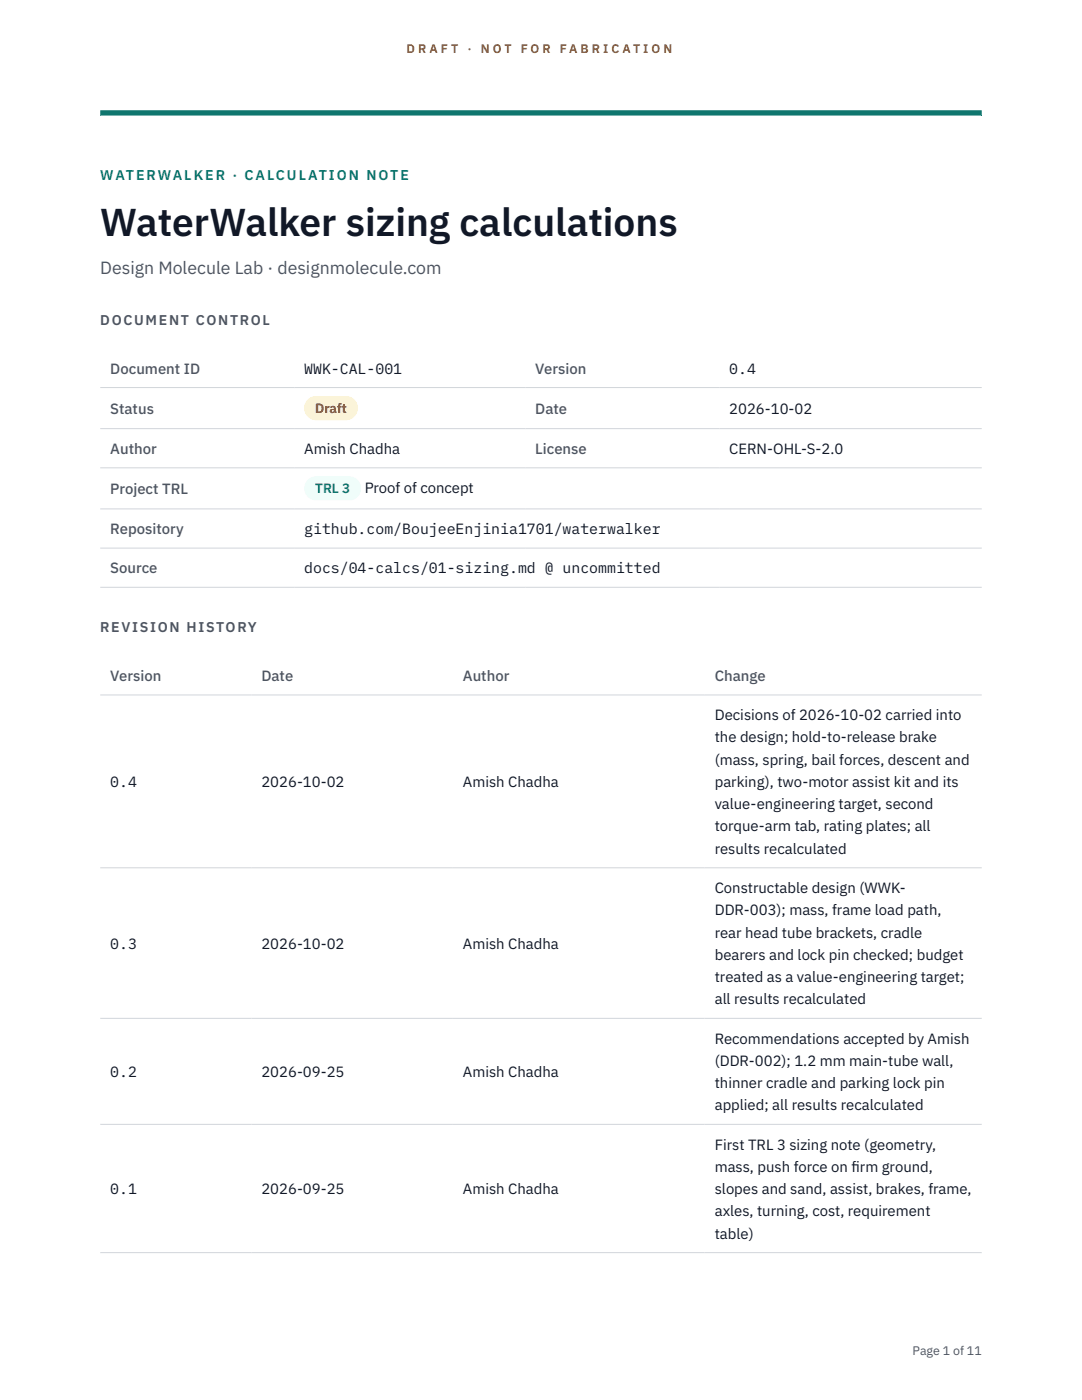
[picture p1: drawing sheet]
<svg xmlns="http://www.w3.org/2000/svg" width="216mm" height="279mm" viewBox="0 0 216 279" stroke-linecap="round" stroke-linejoin="round" font-family="sans-serif">
<defs><g id="words">
<text font-size="7.8" fill="#111827" x="20" y="47.1">WaterWalker sizing calculations</text>
<text font-size="3.5" fill="#4b5563" x="20" y="54.6">Design Molecule Lab · designmolecule.com</text>
<g font-size="3" fill="#4b5563">
<text x="22" y="74.5">Document ID</text>
<text x="106.8" y="74.5">Version</text>
<text x="22" y="82.6">Status</text>
<text x="106.8" y="82.6">Date</text>
<text x="22" y="90.6">Author</text>
<text x="106.8" y="90.6">License</text>
<text x="22" y="98.6">Project TRL</text>
<text x="22" y="106.6">Repository</text>
<text x="22" y="114.4">Source</text>
<text x="22" y="135.9">Version</text>
<text x="52.2" y="135.9">Date</text>
<text x="92.4" y="135.9">Author</text>
<text x="142.6" y="135.9">Change</text>
</g>
<g font-size="3" fill="#111827">
<text x="60.7" y="74.5">WWK-CAL-001</text>
<text x="145.5" y="74.5">0.4</text>
<text x="145.5" y="82.6">2026-10-02</text>
<text x="60.7" y="90.6">Amish Chadha</text>
<text x="145.5" y="90.6">CERN-OHL-S-2.0</text>
<text x="72.8" y="98.5">Proof of concept</text>
<text x="60.7" y="106.6">github.com/BoujeeEnjinia1701/waterwalker</text>
<text x="60.7" y="114.4">docs/04-calcs/01-sizing.md @ uncommitted</text>
<text x="142.6" y="143.7">Decisions of 2026-10-02 carried into</text>
<text x="142.6" y="148.2">the design; hold-to-release brake</text>
<text x="142.6" y="152.6">(mass, spring, bail forces, descent and</text>
<text x="22" y="157.1">0.4</text>
<text x="52.2" y="157.1">2026-10-02</text>
<text x="92.4" y="157.1">Amish Chadha</text>
<text x="142.6" y="157.1">parking), two-motor assist kit and its</text>
<text x="142.6" y="161.5">value-engineering target, second</text>
<text x="142.6" y="165.9">torque-arm tab, rating plates; all</text>
<text x="142.6" y="170.4">results recalculated</text>
<text x="142.6" y="178.2">Constructable design (WWK-</text>
<text x="142.6" y="182.7">DDR-003); mass, frame load path,</text>
<text x="22" y="189.3">0.3</text>
<text x="52.2" y="189.3">2026-10-02</text>
<text x="92.4" y="189.3">Amish Chadha</text>
<text x="142.6" y="187.1">rear head tube brackets, cradle</text>
<text x="142.6" y="191.5">bearers and lock pin checked; budget</text>
<text x="142.6" y="196">treated as a value-engineering target;</text>
<text x="142.6" y="200.4">all results recalculated</text>
<text x="142.6" y="208.3">Recommendations accepted by Amish</text>
<text x="22" y="214.9">0.2</text>
<text x="52.2" y="214.9">2026-09-25</text>
<text x="92.4" y="214.9">Amish Chadha</text>
<text x="142.6" y="212.7">(DDR-002); 1.2 mm main-tube wall,</text>
<text x="142.6" y="217.1">thinner cradle and parking lock pin</text>
<text x="142.6" y="221.6">applied; all results recalculated</text>
<text x="142.6" y="229.4">First TRL 3 sizing note (geometry,</text>
<text x="142.6" y="233.9">mass, push force on f</text>
<text x="169.9" y="233.9">irm ground,</text>
<text x="22" y="238.3">0.1</text>
<text x="52.2" y="238.3">2026-09-25</text>
<text x="92.4" y="238.3">Amish Chadha</text>
<text x="142.6" y="238.3">slopes and sand, assist, brakes, frame,</text>
<text x="142.6" y="242.7">axles, turning, cost, requirement</text>
<text x="142.6" y="247.2">table)</text>
</g>
<text font-size="2.8" fill="#0f766e" x="20" y="36">WATERWALKER · CALCULATION NOTE</text>
<g font-size="2.8" fill="#4b5563">
<text x="20" y="64.8">DOCUMENT CONTROL</text>
<text x="20" y="126.2">REVISION HISTORY</text>
</g>
<text font-size="2.7" fill="#92400e" x="62.9" y="82.5">Draft</text>
<text font-size="2.7" fill="#0f766e" x="62.9" y="98.5">TRL 3</text>
<g font-size="2.5" fill="#b45309">
<text x="81.1" y="10.5">D R A F T</text>
<text x="93.3" y="10.5">·</text>
<text x="95.9" y="10.5">N O T</text>
<text x="103.9" y="10.5">F O R</text>
<text x="111.7" y="10.5">F A B R I C A T I O N</text>
</g>
<text font-size="2.5" fill="#4b5563" x="182.1" y="270.3">Page 1 of 11</text>
</g></defs>
<path d="M20 23.1h175.9zM20 22h175.9v1.1h-175.9z" fill-rule="evenodd" fill="#0f766e"/>
<path d="M20 77.3h175.9M20 85.5h175.9M20 93.4h175.9M20 101.6h175.9M20 109.4h175.9M20 117.2h175.9M20 138.7h175.9M20 173.2h175.9M20 203.2h175.9M20 224.4h175.9M20 250h175.9" fill="none" stroke="#d1d5db" stroke-width=".2"/>
<path d="M60.7 79h10.7v4.9h-10.7z" fill="#fef3c7"/>
<path d="M60.7 95.1h11.4v4.8h-11.4z" fill="#f0fdfa"/>
<use href="#words"/>
</svg>
